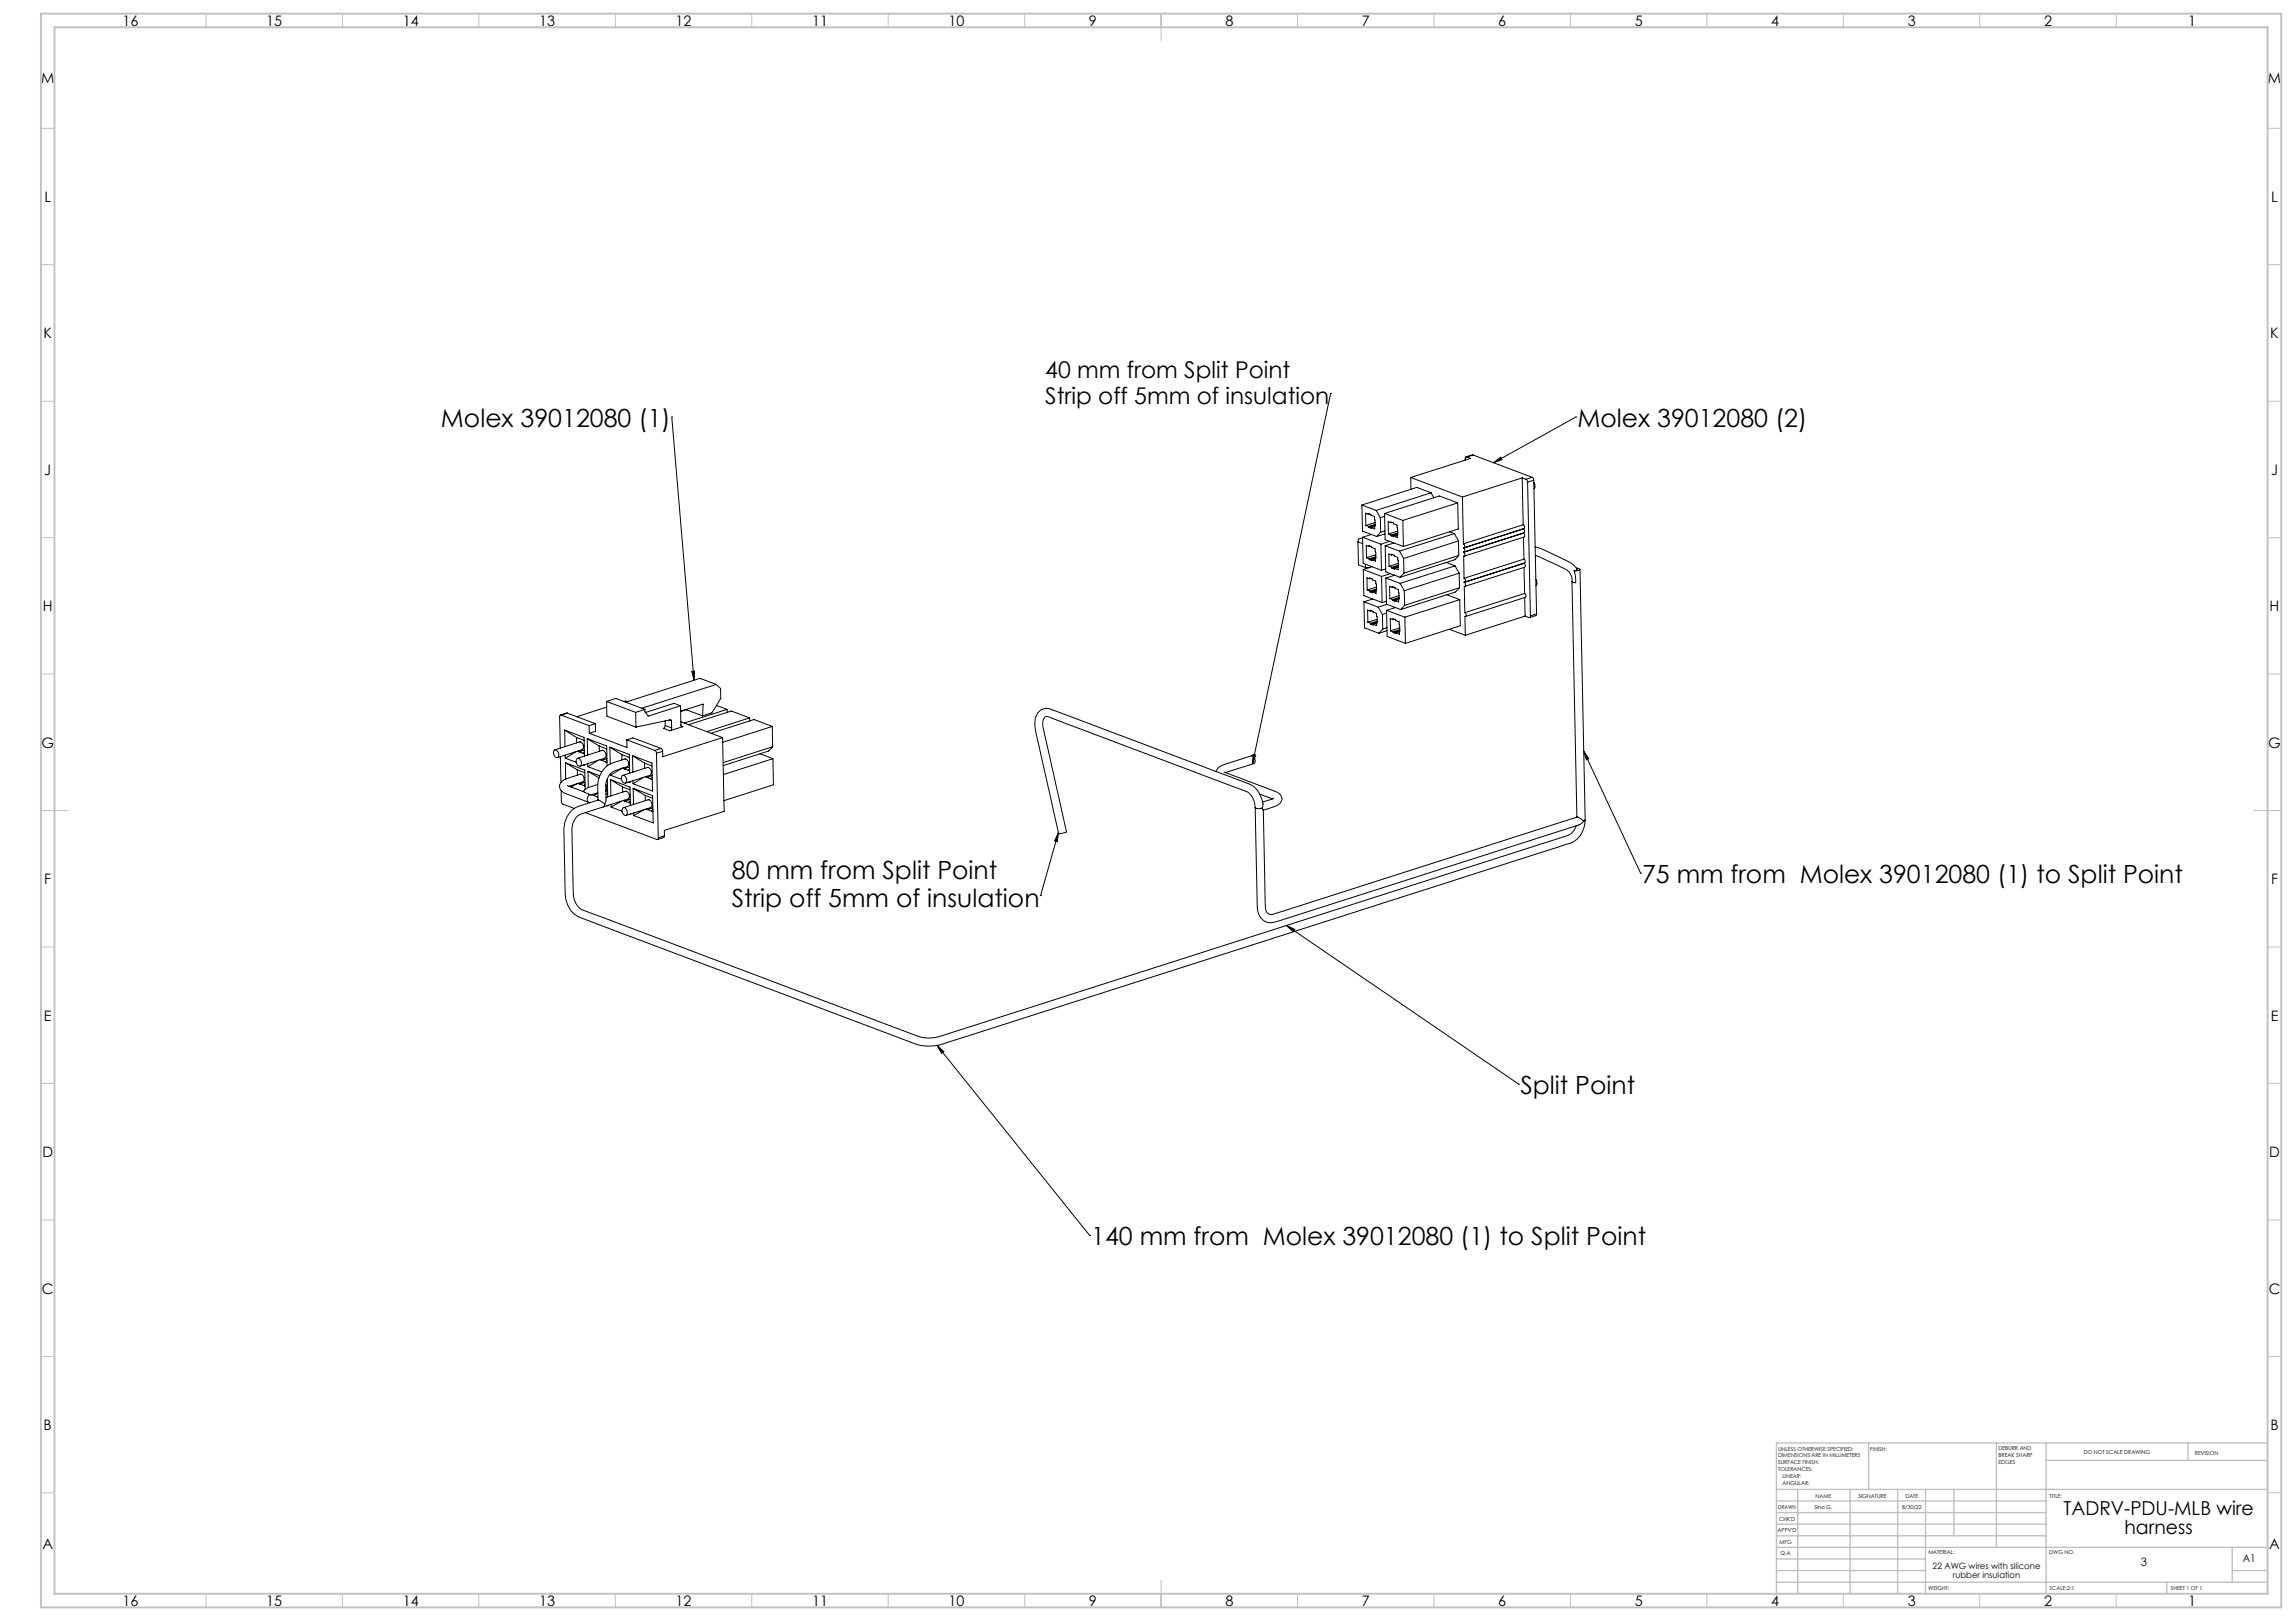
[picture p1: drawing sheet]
<svg xmlns="http://www.w3.org/2000/svg" width="841mm" height="594mm" viewBox="0 0 841 594" stroke-linecap="round" stroke-linejoin="round" font-family="sans-serif">
<defs><g id="words">
<g font-size="9.2">
<text x="161.6" y="156.4">Molex 39012080 (1)</text>
<text x="578.1" y="156.4">Molex 39012080 (2)</text>
<text x="268.2" y="322">80 mm from Split Point</text>
<text x="601.7" y="323.5">75 mm from Molex 39012080 (1) to Split Point</text>
<text x="268.2" y="332.2">Strip off 5mm of insulation</text>
<text x="557.1" y="400.7">Split Point</text>
<text x="399.9" y="456.2">140 mm from Molex 39012080 (1) to Split Point</text>
</g>
<g font-size="8.5">
<text x="383" y="138.5">40 mm from Split Point</text>
<text x="383" y="147.9">Strip off 5mm of insulation</text>
</g>
<g font-size="7.1">
<text x="756.1" y="555">TADRV-PDU-MLB wire</text>
<text x="778.5" y="562.1">harness</text>
</g>
<g font-size="5.3">
<text x="44.8" y="9.5">16</text>
<text x="97.6" y="9.5">15</text>
<text x="147.6" y="9.5">14</text>
<text x="197.6" y="9.5">13</text>
<text x="247.6" y="9.5">12</text>
<text x="297.6" y="9.5">11</text>
<text x="347.6" y="9.5">10</text>
<text x="399.1" y="9.5">9</text>
<text x="449.1" y="9.5">8</text>
<text x="499.1" y="9.5">7</text>
<text x="549.1" y="9.5">6</text>
<text x="599.1" y="9.5">5</text>
<text x="649.1" y="9.5">4</text>
<text x="699.1" y="9.5">3</text>
<text x="749.1" y="9.5">2</text>
<text x="801.8" y="9.5">1</text>
<text x="15.1" y="30.6">M</text>
<text x="831.1" y="30.6">M</text>
<text x="16.3" y="74">L</text>
<text x="832.3" y="74">L</text>
<text x="16" y="124">K</text>
<text x="832" y="124">K</text>
<text x="16.2" y="174">J</text>
<text x="832.2" y="174">J</text>
<text x="15.7" y="224">H</text>
<text x="831.7" y="224">H</text>
<text x="15.2" y="274">G</text>
<text x="831.2" y="274">G</text>
<text x="16.2" y="324">F</text>
<text x="832.2" y="324">F</text>
<text x="16.1" y="374">E</text>
<text x="832.1" y="374">E</text>
<text x="15.5" y="424">D</text>
<text x="831.5" y="424">D</text>
<text x="15.4" y="474">C</text>
<text x="831.4" y="474">C</text>
<text x="16" y="524">B</text>
<text x="832" y="524">B</text>
<text x="15.5" y="567.6">A</text>
<text x="831.5" y="567.6">A</text>
<text x="44.8" y="588.5">16</text>
<text x="97.6" y="588.5">15</text>
<text x="147.6" y="588.5">14</text>
<text x="197.6" y="588.5">13</text>
<text x="247.6" y="588.5">12</text>
<text x="297.6" y="588.5">11</text>
<text x="347.6" y="588.5">10</text>
<text x="399.1" y="588.5">9</text>
<text x="449.1" y="588.5">8</text>
<text x="499.1" y="588.5">7</text>
<text x="549.1" y="588.5">6</text>
<text x="599.1" y="588.5">5</text>
<text x="649.1" y="588.5">4</text>
<text x="699.1" y="588.5">3</text>
<text x="749.1" y="588.5">2</text>
<text x="801.8" y="588.5">1</text>
</g>
<text font-size="4.2" x="784.5" y="573.8">3</text>
<text font-size="3.9" x="821.9" y="572.5">A1</text>
<g font-size="3.2">
<text x="708.2" y="574.9">22 AWG wires with silicone</text>
<text x="715.6" y="578.1">rubber insulation</text>
</g>
<g font-size="2">
<text x="651.6" y="531.6">UNLESS OTHERWISE SPECIFIED:</text>
<text x="685.4" y="531.6">FINISH:</text>
<text x="732.3" y="531.5">DEBURR AND</text>
<text x="732.3" y="534">BREAK SHARP</text>
<text x="763.6" y="533">DO NOT SCALE DRAWING</text>
<text x="804.3" y="533.2">REVISION</text>
<text x="651.6" y="534.1">DIMENSIONS ARE IN MILLIMETERS</text>
<text x="651.6" y="536.6">SURFACE FINISH:</text>
<text x="651.6" y="539.1">TOLERANCES:</text>
<text x="732.3" y="536.5">EDGES</text>
<text x="653.2" y="541.6">LINEAR:</text>
<text x="653.2" y="544.1">ANGULAR:</text>
<text x="665.3" y="549">NAME</text>
<text x="681" y="548.9">SIGNATURE</text>
<text x="698.2" y="548.9">DATE</text>
<text x="751.1" y="548.9">TITLE:</text>
<text x="651.6" y="553.1">DRAWN</text>
<text x="651.9" y="557.3">CHK'D</text>
<text x="664.9" y="553.1">Sino G.</text>
<text x="697.1" y="552.9">8/30/22</text>
<text x="651.4" y="561.4">APPV'D</text>
<text x="652.1" y="565.8">MFG</text>
<text x="652.5" y="570">Q.A</text>
<text x="706.6" y="569.5">MATERIAL:</text>
<text x="751" y="569.5">DWG NO.</text>
<text x="706.6" y="582.5">WEIGHT:</text>
<text x="751.1" y="582.6">SCALE:2:1</text>
<text x="795.5" y="582.6">SHEET 1 OF 1</text>
</g>
</g></defs>
<g fill="none" stroke="#000" stroke-width=".37">
<path d="M246.2 152.8h.1M246.2 152.8l8.1 96.5M487.6 144.1h.1M487.6 144.1l-28.6 135.7M577.5 152.8h.1M577.5 152.8l-30.2 16.8M517 175l18.9 7.1M517 175v4.3M537.5 167.5l-.5 .1-.1 1M537.5 167.5l1.4 .5-21.9 7M539.8 166.7l-2.6 .7M539.8 166.7l-2.3 .8"/>
<path d="M539.8 166.7l21.6 8.2M547.3 169.6l2.6-2.1 .5 .9zM557.8 175.1l1.4 .5M557.8 175.1l-21.9 7M557.8 175.1l.4 17.2M559.2 175.6l.6 1.1M559.8 176.7l1 49M561.4 174.9l.6 1.1M561.4 174.9l-2.2 .7M562 176l-2.2 .7M562 176l1.1 49M562.1 176.8l.4 1.3-.4 1"/>
<path d="M497.6 198.6l1.8 .6M497.6 198.6l.2 8.4 2.6 1M499.1 185.1l.2 9.5 5.2 2M499.1 185.1l5.2 1.9M499.3 196.9l.2 9.5 6.7 2.6M499.3 196.9l6.7 2.5M499.3 197.1l-1.5 .4-.2 1.1M500.5 192.6l1 .3M501.4 188.4v-.2l2.3 1.1 .2 3.4-.2 .2M501.4 188.4l-1-.3 .1 4.5M501.5 193.2l1 .4v-.3M501.5 192.9v.3"/>
<path d="M501.8 188.3l-.4 .1M502.5 195.9l-3.2 1M503.7 192.9l.1 .9-1.3-.5M503.7 192.9l-1.2 .4M503.9 191.5l-3.4 1.1M503.9 192.2l-2.4 .7M503.9 192.4l-2.4 .8M504.3 187l1.5 2.7M505.8 189.7l.2 5.3M506 195l-1.5 1.6M506 199.4l.2 9.6M507.4 188.2l6.7 2.5"/>
<path d="M507.4 188.2l.2 9.6 6.7 2.5M507.4 189.2l-1.6 .5M507.5 194.5l-1.5 .5M507.5 195.6l-3 1M507.6 200l.2 9.6 5.2 2M507.6 200l5.2 2M508.8 195.7l1 .4M509.2 198.4l-3.2 1M509.7 191.6v-.3l2.3 1.1 .2 3.4-.1 1.1-1.3-.4M509.7 191.6l-1-.4 .1 4.5M509.8 196.1v.2M509.8 196.3l1 .4v-.2"/>
<path d="M510.1 191.4l-.4 .2M510.8 199l-3.2 1M512 196l-1.2 .5M512.2 194.6l-3.4 1.1M512.2 195.3l-2.4 .8M512.2 195.6l-2.4 .7M514.1 190.7l.2 9.6M524.4 180.6l1 1.8M524.4 180.6l-20.1 6.4M524.4 180.6l-5.2-2-20.1 6.5M531.2 194.9l1.7 .6M532.9 195.5l1.6 2.7"/>
<path d="M532.9 195.5l-20.1 6.5M534.2 184.3l-6.7-2.6-20.1 6.5M534.2 184.3l-20.1 6.4M534.2 184.3l.2 9.5-20.1 6.5M534.5 198.2l-20.2 6.4M534.5 198.2l.1 5.3M535.9 182.1l.4 17.2M536.3 199.3a.86 .86 0 0 1 .5 .7 .86 .86 0 0 1-.5 .8M558.2 192.3l.4 .6-.2 .8-21.9 7M558.2 192.3l-21.9 7M558.2 193.8l.5 .6-.3 .9-21.9 7M558.2 193.8l-21.9 7"/>
<path d="M558.2 193.8h.1M558.2 195.4l.5 .6-.2 .8-21.9 7M558.2 195.3v.1M558.2 195.4l-21.9 7M558.3 196.9l.1 8M499.6 208.7l.2 9.6 6.7 2.5M499.6 208.7l6.7 2.5M500.3 206.8l.1 1.2M500.4 208h1.4M500.8 204.4l1 .4M501 216.2l1 .4M501.6 200.3l-.9-.4 .1 4.5"/>
<path d="M501.6 200.3v-.3l2.3 1.1 .3 1.3v2.1l-.2 .2M501.8 205.1l.9 .3v-.3M501.8 204.8v.3M501.9 212.1l-1-.4 .1 4.5M501.9 212.1v-.3l2.3 1.1 .2 1.3v2.1l-.2 .2M502 216.9l1 .3v-.2M502 216.6v.3M502 200.1l-.4 .2M502.3 211.9l-.4 .2M502.8 207.7l-3.2 1M503 219.5l-3.2 1M504 204.7v.9l-1.3-.5"/>
<path d="M504 204.7l-1.3 .4M504.2 203.3l-3.4 1.1M504.2 204l-2.4 .8M504.2 204.3l-2.4 .8M504.2 216.5l.1 .9-1.3-.4M504.2 216.6l-1.2 .4M504.4 215.1l-3.4 1.1M504.4 215.8l-2.4 .8M504.4 216.1l-2.4 .8M506.3 211.2l.2 9.6M507.8 208.5l-1.6 .5M507.9 211.8l.2 9.6 5.2 2"/>
<path d="M507.9 211.8l5.2 2M509 207.5l1 .4M509.3 219.4l1 .3M509.5 210.2l-3.2 1M509.9 203.4v-.3l2.3 1.2 .3 3.3-.2 1.1-1.3-.4M509.9 203.4l-.9-.4v4.5M510 207.9v.3M510 208.2l1 .4v-.3M510.2 215.2v-.3l2.2 1.2 .3 3.4-.2 .2M510.2 215.2l-1-.4 .1 4.6M510.3 219.7v.3M510.3 220l1 .4-.1-.3"/>
<path d="M510.3 203.3l-.4 .1M510.6 215.1l-.4 .1M511.1 210.8l-3.2 1M512.3 207.8l-1.3 .5M512.4 206.4l-3.4 1.1M512.4 207.1l-2.4 .8M512.5 207.4l-2.5 .8M512.5 219.7l.1 .9-1.4-.5M512.5 219.7l-1.3 .4M512.7 218.3l-3.4 1.1M512.7 218.9l-2.4 .8M512.7 219.2l-2.4 .8"/>
<path d="M512.8 202l1.5 2.6M513.1 213.8l1.5 2.7M514.3 204.6l.2 5.4M514.5 210l-1.5 1.6M514.6 216.5l.1 5.3M529.9 206.1l3.3 1.3M530.2 217.9l4.7 1.8M533.2 207.4l1.5 2.6M533.2 207.4l-20.1 6.4M534.6 203.5l-20.1 6.5M534.6 203.5l-1.4 1.6-20.2 6.5M534.7 210l-20.1 6.5"/>
<path d="M534.7 210l.1 5.4M534.8 215.4l-20.1 6.4M534.8 215.4l-1.4 1.5-20.1 6.5M534.9 219.7l.2 9.6-20.1 6.5M534.9 219.7l-20.1 6.5M536.3 200.8a.86 .86 0 0 1 .5 .8 .86 .86 0 0 1-.5 .8M536.3 202.4a.75 .75 0 0 1 .5 .7 .75 .75 0 0 1-.4 .7l.1 8.1M536.5 211.9a.81 .81 0 0 1 .5 .8 .81 .81 0 0 1-.5 .7M536.5 213.4a.73 .73 0 0 1 .6 .7 .73 .73 0 0 1-.5 .7l.2 9.7M558.4 204.9l.5 .6-.2 .8-22.2 7.1M558.4 206.4l.5 .6-.2 .8-21.9 7.1M558.4 204.9l-21.9 7"/>
<path d="M558.4 206.4h.1M558.5 207.9l.2 9.6M558.7 217.5l.5 .6-.3 .8-21.9 7M558.7 217.5l-21.9 7M558.7 219l.2 6.8M562.6 200.5l2.3 .6 6.6 3.1a17.7 17.7 0 0 1 6.3 4.1l.1 .3M562.6 203.5l8.8 4a6.2 6.2 0 0 1 4.6 4.2l.1 1.4M562.8 212.3l.4 1.3-.3 1M576.1 213.1l1.7 86.4M576.8 209.2l.5 2.1 .1 2.2-1-.1-.3-.3M577.7 208.2l.9 .1 .4 .4-1 .5h-1.2M578 208.6l-.4 .4-.8 .2"/>
<path d="M579 208.7l1.9 91.8-.5 .3M499.8 220.5l.2 9.6 5.2 2M499.8 220.5l5.2 2M501.3 228l.9 .4M502.1 223.9v-.3l2.3 1.1 .2 1.3 .1 2.1-.2 .2M502.1 223.9l-.9-.4 .1 4.5M502.2 228.7l1 .4v-.3M502.2 228.4v.3M502.5 223.8l-.4 .1M504.5 228.3v1l-1.3-.5M504.5 228.4l-1.3 .4M504.6 226.9l-3.3 1.1"/>
<path d="M504.6 227.6l-2.4 .8M504.7 227.9l-2.5 .8M505 222.5l1.6 2.7M506.6 225.2l.1 5.3M506.7 230.5l-1.5 1.6M508 220.3l-1.5 .5M508.1 223.7l.2 9.5 6.7 2.6M508.1 223.7l6.7 2.5M508.1 224.7l-1.5 .5M508.2 221.5l-3.2 1M508.2 230l-1.5 .5M508.2 231.1l-3 1"/>
<path d="M509.6 231.2l.9 .3M510.4 227l-1-.3 .2 4.5M510.4 227v-.2l2.3 1.1 .3 3.4-.2 .2M510.5 231.5v.3M510.5 231.8l1 .4v-.3M510.8 226.9l-.4 .1M511.3 222.6l-3.2 1.1M512.8 231.5v.9l-1.3-.5M512.8 231.5l-1.3 .4M512.9 230.1l-3.3 1.1M512.9 230.7l-2.4 .8M513 231l-2.5 .8"/>
<path d="M514.7 221.8l-1.4 1.6M514.8 226.2l.2 9.6M531.1 230.6l5.9 2.2M536.8 224.5a.75 .75 0 0 1 .5 .7 .75 .75 0 0 1-.5 .7l.2 6.9M558.9 225.8l-21.9 7M560.8 225.7l-.3 .6-1.6-.5M563.1 225l-.3 .6-2.3 .7M563.1 225l-2.3 .7M222.3 257l.1 5.4 10.6 4M222.3 257l10.6 4M222.3 257l3.4-1.1 10.6 4.1M222.3 259.1l-10.9 3.5"/>
<path d="M228.7 257.1l.6-.2 .5 .2M236.3 260l-3.4 1M249.4 258.6l.1 7.2 .3 .5h.4M249.4 258.6l-11.9 3.8-1.2-1.6v-.8M249.4 258.6l-2.4-.9-10.5 3.4M253.5 246l1-.1-.2 3.4zM262.4 250.8l-5.9-2.2-27.2 8.7M262.4 250.8l-27.2 8.7M262.4 250.8l1.7 1.5v3.6l-3.3 5.3-3.3 1.1M262.5 258.5l3.9 1.5M266.4 260l-15.7 5M266.4 260l.1 1"/>
<path d="M203.1 274.9l.3-.2a1.69 1.69 0 0 1 .8 2.9 1.75 1.75 0 0 1-1.1-2.7zM203.3 274.8l9.1-2.9a1.68 1.68 0 0 1 1.3 1.1 1.68 1.68 0 0 1-.4 1.7l-9 2.9M205.4 277.3l.2 9.5M205.6 262l-.4 .1-.1 .4 .2 11.6M205.6 262l10.3 3.9M206.9 267.5l.1 6.1M206.9 267.5l7.1 2.7 .2 6.9M206.9 267.5l4.4 2.8M207.1 276.7l.1 1.1M207.2 277.8l3.9 1.5M207.2 279.5l7.1 2.7 .1 7.1M207.2 279.5l.1 6"/>
<path d="M207.2 279.5l4.4 2.6M207.9 261.3l-2.5 .7M207.9 261.3l10.3 3.9M207.9 261.3l-2.3 .7M211 275.5l-3.8 2.3M211.3 270.3l2.8 1M211.3 270.3v1.9M211.4 278.1l.3-.2a1.68 1.68 0 0 1 1.3 1.2 1.68 1.68 0 0 1-.5 1.7 1.77 1.77 0 0 1-1.1-2.7zM211.6 275.3l.6 .2M211.6 277.9l9.1-2.9a1.68 1.68 0 0 1 1.3 1.1 1.68 1.68 0 0 1-.4 1.7l-9.1 2.9M211.9 275.2l.3 .3M212.2 275.5l1.4 .5"/>
<path d="M213.6 276l.5 .3M214.1 273.3l-.3 .1M214.1 275.5l-.5 .5M214.1 274.8l-1.9 .7M215.2 270.7l7.1 2.7 .2 7.3M215.2 270.7l.1 6M215.2 270.7l4.4 2.7M215.4 279.8v1.1M215.9 265.9v2.8M215.9 268.7l13.9 5.2-.1-2.8M218.2 265.2v2.8l-2.3 .7M218.2 265.2l-2.3 .7"/>
<path d="M219.3 278.6l-3.9 2.3M219.6 273.4l2.7 1.1M219.6 273.4v1.9M219.9 278.4l.6 .2M220.2 278.3l.3 .3M220.5 278.6l1.4 .6M221.9 279.2l.5 .2M222.4 276.4l-.3 .1M222.4 278.6l-.5 .6M222.4 278l-1.9 .6M223.5 273.8l7.1 2.7 .2 6.8M223.5 273.8l.1 6.2"/>
<path d="M223.5 273.8l4.4 2.7M227.9 276.5l2.7 1.1M227.9 276.5v2M229.7 271.1l10.3 3.9M229.7 271.1l2.3-.7 10.2 3.8M230.7 279.5l-.3 .1M231.8 276.9l7.1 2.7 .2 10.3-7.1-2.7M231.8 276.9l.1 6.1M231.8 276.9l4.4 2.7M232.9 261l.1 5.4M236.2 279.6l2.7 1.1M236.2 279.6v2"/>
<path d="M240 275l.3 .2 .3 .8M240.6 276l.6 31M242.2 274.2l.6 1.1M242.2 274.2l-2.2 .8M242.8 275.3l-2.2 .7M243.7 264.2l.1 1.6M243.8 265.8l-.3 .9-.4 .2 2.4 .9M243.8 265.8l2.3 .9M245.2 263.9l.9 .3M246.1 264.2l-.5-.4-12.6 2.6M246.1 264.2v2.5M246.1 266.7l-.1 .7-.5 .4"/>
<path d="M249.4 260.6l8.3-2.6-.2 4.3M249.4 260.7l2.1-.7 6 2.3M249.5 264.5l15.3 5.8M249.6 266.1l.6 .2M250.2 266.3l-4.7 1.5M264.8 270.3l-21.9 7-.1-2M264.8 270.3l.6 27-21.9 7v2M274.7 263.1l-6.7-2.5-15.7 5M274.7 263.1l-15.7 5M274.7 263.1v1.1M278.5 276.3l4.7 1.7M283 266.2l-18.2 5.8"/>
<path d="M283 266.2l.1 7.4M283 266.2l-6.7-2.5-15.7 5M283.1 273.6l-18.1 5.9M283.1 273.6l-1.4 1.6-16.7 5.4M283.2 278l.2 9.6-18.1 5.8M283.2 278l-18.1 5.8M458.5 277a1.66 1.66 0 0 1 1.4 1.1 1.66 1.66 0 0 1-.5 1.7l-10.3 3.3M458.6 277l-6.3 2a17.7 17.7 0 0 0-5.9 2.3l-.7 1.4M459.2 276.5l1 .2-1.2 3.1zM580.4 275.2l20.8 44.8M580.4 275.2l1.8 2.8-.9 .4zM205.6 289.7l.3 4.6 .4 .4 4.2 1.6"/>
<path d="M207.9 287.9l8.4 3.3M211.6 282.1l2.7 1M211.6 282.1v1.9M212.2 287l.2 .3M212.4 287.3l-.7-.3-2.4 1.4M212.4 287.3l1.5 .6M213.5 286.6l-5 1.5M213.5 286.6a1.68 1.68 0 0 0 .5-1.7 1.68 1.68 0 0 0-1.3-1.2l-5.3 1.8a2.64 2.64 0 0 0-2.3 2.2 2.64 2.64 0 0 0 1.6 2.8l9.1 3.5M213.9 287.9l.5 .2M214.2 280.2v.3l-.4-.2M214.3 285.1l-.3 .1M214.4 287.3l-.5 .6"/>
<path d="M214.4 286.7l-2 .6M214.5 297.8l26.2 9.8 .4-.1 .1-.5M215.4 280.9l5.1 2M215.5 282.6l4.3 1.7M215.5 282.6l.1 6M215.5 282.6l4 2.4M215.8 294l.3 .2M216.3 291.2a1.64 1.64 0 0 0-.5 2.8M216.3 291.2l2.8 .9M219 287.4l-.3 .1a8.6 8.6 0 0 0-4.9 2.4l-.1 .2M219.1 290.5l-2.4 .7M219.1 290.6l-1.5 .9"/>
<path d="M219.1 293.3v-1.6a14.7 14.7 0 0 1 1-8.2l.6-.9a9 9 0 0 1 6.3-3.8l2-.7a1.66 1.66 0 0 1 1.3 1.2 1.66 1.66 0 0 1-.5 1.7l-2.3 .7a6.2 6.2 0 0 0-5.5 7.4l.1 4.1-.5 1.4M219.1 293.2l.8 .2 1.7 1.2M219.2 293.2l-4.1 1.3a12.1 12.1 0 0 0-5.7 2.6 10.2 10.2 0 0 0-2.7 9.2l.3 18.4a12.4 12.4 0 0 0 3.3 10.1l1.5 1.1 8.3 3.2 111.5 42a18.5 18.5 0 0 0 16.4 .6l225.1-72a8.9 8.9 0 0 0 7.7-9.2M221.1 295.7l-5.6 1.8a6.3 6.3 0 0 0-5.9 7.2l.4 19.7a10.7 10.7 0 0 0 2 8.1l1.1 .8 120.9 45.5a15.2 15.2 0 0 0 13.6-.1l224.9-71.9a5.7 5.7 0 0 0 5.1-4.2M221.6 294.6l-.1 .6-.4 .5M222 287.5a1.59 1.59 0 0 1-.2 2.2M222.1 292.2l7.1-2.3a1.68 1.68 0 0 1 1.3 1.2 1.68 1.68 0 0 1-.4 1.7l-9 2.9M222.3 286.1l.3 .2M222.6 285.3l.1 6.7M222.6 288.2l-.3 .1M222.7 290.4l-.5 .6 .5 .2M222.7 289.8l-.7 .2"/>
<path d="M222.8 295.2h-.2M223.7 284.1l4 1.5M223.7 283.6v.5M223.7 285.7l.2 5.9M223.7 285.7l7.2 2.7 .1 6.8M223.7 285.7l4.4 2.7M223.9 294.8v1M223.9 295.8l4 1.4M227.8 293.6l-3.9 2.2M227.9 284.3a1.35 1.35 0 0 1 1.8 1.6l-.3 .9-.3 .2a1.81 1.81 0 0 1-1.2-2.7zM228.1 288.4l2.8 1M228.1 288.4l.1 1.9"/>
<path d="M228.2 296.1l.3-.2a1.69 1.69 0 0 1 .8 2.9 1.78 1.78 0 0 1-1.1-2.7zM228.2 284.1l9-2.9a1.68 1.68 0 0 1 1.4 1.2 1.68 1.68 0 0 1-.4 1.7l-9.1 2.9M228.4 293.4l.6 .2M228.5 296l9-2.9a1.66 1.66 0 0 1 1.4 1.1 1.66 1.66 0 0 1-.5 1.7l-9 2.9M228.8 293.2l.2 .4M229 293.6l1.5 .5M230.2 282.3l-2.2-.9-4.3 2.7M230.2 282.3l.5 .2M230.5 294.1l.5 .2M230.7 281.1l-2 .6-.2-.3M230.7 281.8l-.5 .5M230.8 286.4v.4l-.4-.2"/>
<path d="M230.9 292.9l-1.9 .7M230.9 291.4l-.3 .1M231 293.6l-.5 .5M231.1 298.3h-.3M232 286.1v1.1M232 288.9l7.1 2.7 .3 9.9-7.2-2.6M232 288.9l.2 5.9M232 288.9l4.4 2.6M232.2 297.9v1M235.8 284.9l-3.8 2.3M236 296.7l-3.8 2.2M236.4 291.5l2.7 1"/>
<path d="M236.4 291.5l.1 1.9M236.5 284.6l.5 .3M236.7 296.5l.6 .2M236.8 284.5l.2 .4M237 284.9l1.5 .5M237.1 296.4l.2 .3M237.3 296.7l1.4 .5M238.5 285.4l.5 .2M238.7 297.2l.6 .2M238.9 282.7h-.2M239 284.2l-2 .7M239 284.9l-.5 .5"/>
<path d="M239.2 294.5l-.3 .1M239.2 296l-1.9 .7M239.3 296.7l-.6 .5M448.5 282.9l17 6.4a4.8 4.8 0 0 1 4.3 3.1l-.3 1.2-.5 .9a9.6 9.6 0 0 1-4.7 2l-1.4 .4-.5-.7M460 295.9a6.1 6.1 0 0 0-4.2-6.2l-72.2-27.2a2.49 2.49 0 0 0-1.5 3l8.7 39.3-.5 .3-2.4 .4-7.6-34.1a19.1 19.1 0 0 1-.9-8.3 4.1 4.1 0 0 1 6-3.1l70.7 26.7a8.9 8.9 0 0 1 6.6 8.8l-.3 .7M460 295.9l.7 35.5a5.8 5.8 0 0 0 5.2 6.8l109.3-34.8a7.2 7.2 0 0 0 5.2-2.5v-.1M460 295.9a1.98 1.98 0 0 0 2.4 .3M461.6 291l4.7 1.8M463 296.9l.6 33.9a3.8 3.8 0 0 0 1.6 4.3l.9 .1 111.9-35.8 2.4 1.4M466.8 292.5l-4.1 1.4M243.5 306.3l-.3 .6-2.3 .8M243.5 306.3l-2.3 .7"/>
<path d="M387.8 305.1l-6.5 23.1M387.8 305.1l-.3 3.3-1-.3zM601.2 320h.1M381.3 328.2h.1M471.4 339.1l85.1 58.2M471.4 339.1l3.1 1.5-.6 .8zM343.4 383.1l55.9 69.6M343.4 383.1l2.5 2.3-.8 .6zM556.5 397.3h.1M399.3 452.7h.1"/>
</g>
<g fill="none" stroke="#c0c0c0" stroke-width=".37">
<path d="M75.5 5v5M125.5 5v5M175.5 5v5M225.5 5v5M275.5 5v5M325.5 5v5M375.5 5v5M425.5 5v10M475.5 5v5M525.5 5v5M575.5 5v5M625.5 5v5"/>
<path d="M675.5 5v5M725.5 5v5M775.5 5v5M15 47h5M831 47h5M15 97h5M831 97h5M15 147h5M831 147h5M15 197h5M831 197h5M15 247h5"/>
<path d="M831 247h5M15 297h10M826 297h10M15 347h5M831 347h5M15 397h5M831 397h5M15 447h5M831 447h5M15 497h5M831 497h5M15 547h5"/>
<path d="M831 547h5M425.5 579v10M75.5 584v5M125.5 584v5M175.5 584v5M225.5 584v5M275.5 584v5M325.5 584v5M375.5 584v5M475.5 584v5M525.5 584v5M575.5 584v5"/>
<path d="M625.5 584v5M675.5 584v5M725.5 584v5M775.5 584v5"/>
</g>
<g fill="none" stroke="#c0c0c0" stroke-width=".5">
<path d="M684.8 528.8v17M731.6 528.8v38.2M749.8 528.8v55.2M749.8 535.2h81.2M801.8 528.8v6.4M831 528.8h-180v55.2M651 545.8h180M651 558.5h98.8M651 554.3h98.8M651 550h98.8M658.8 545.8v38.2M678 545.8v38.2"/>
<path d="M695.4 545.8v38.2M705.6 545.8v38.2M716 545.8v17M651 579.8h180M651 562.8h98.8M651 575.5h54.6M651 571.3h54.6M651 567h180M794 579.8v4.2M818 575.5h13M818 567v12.8"/>
</g>
<path d="M15 5h821v584h-821zM20 10h811v574h-811z" fill="none" stroke="#c0c0c0" stroke-width=".7"/>
<g fill="#000">
<path d="M459.2 276.5l1 .2-1.2 3.1z"/>
<path d="M253.5 246l1-.1-.2 3.4zM547.3 169.6l2.6-2.1 .5 .9zM471.4 339.1l3.1 1.5-.6 .8zM343.4 383.1l2.5 2.3-.8 .6zM580.4 275.2l1.8 2.8-.9 .4zM387.8 305.1l-.3 3.3-1-.3z"/>
</g>
<use href="#words"/>
</svg>
